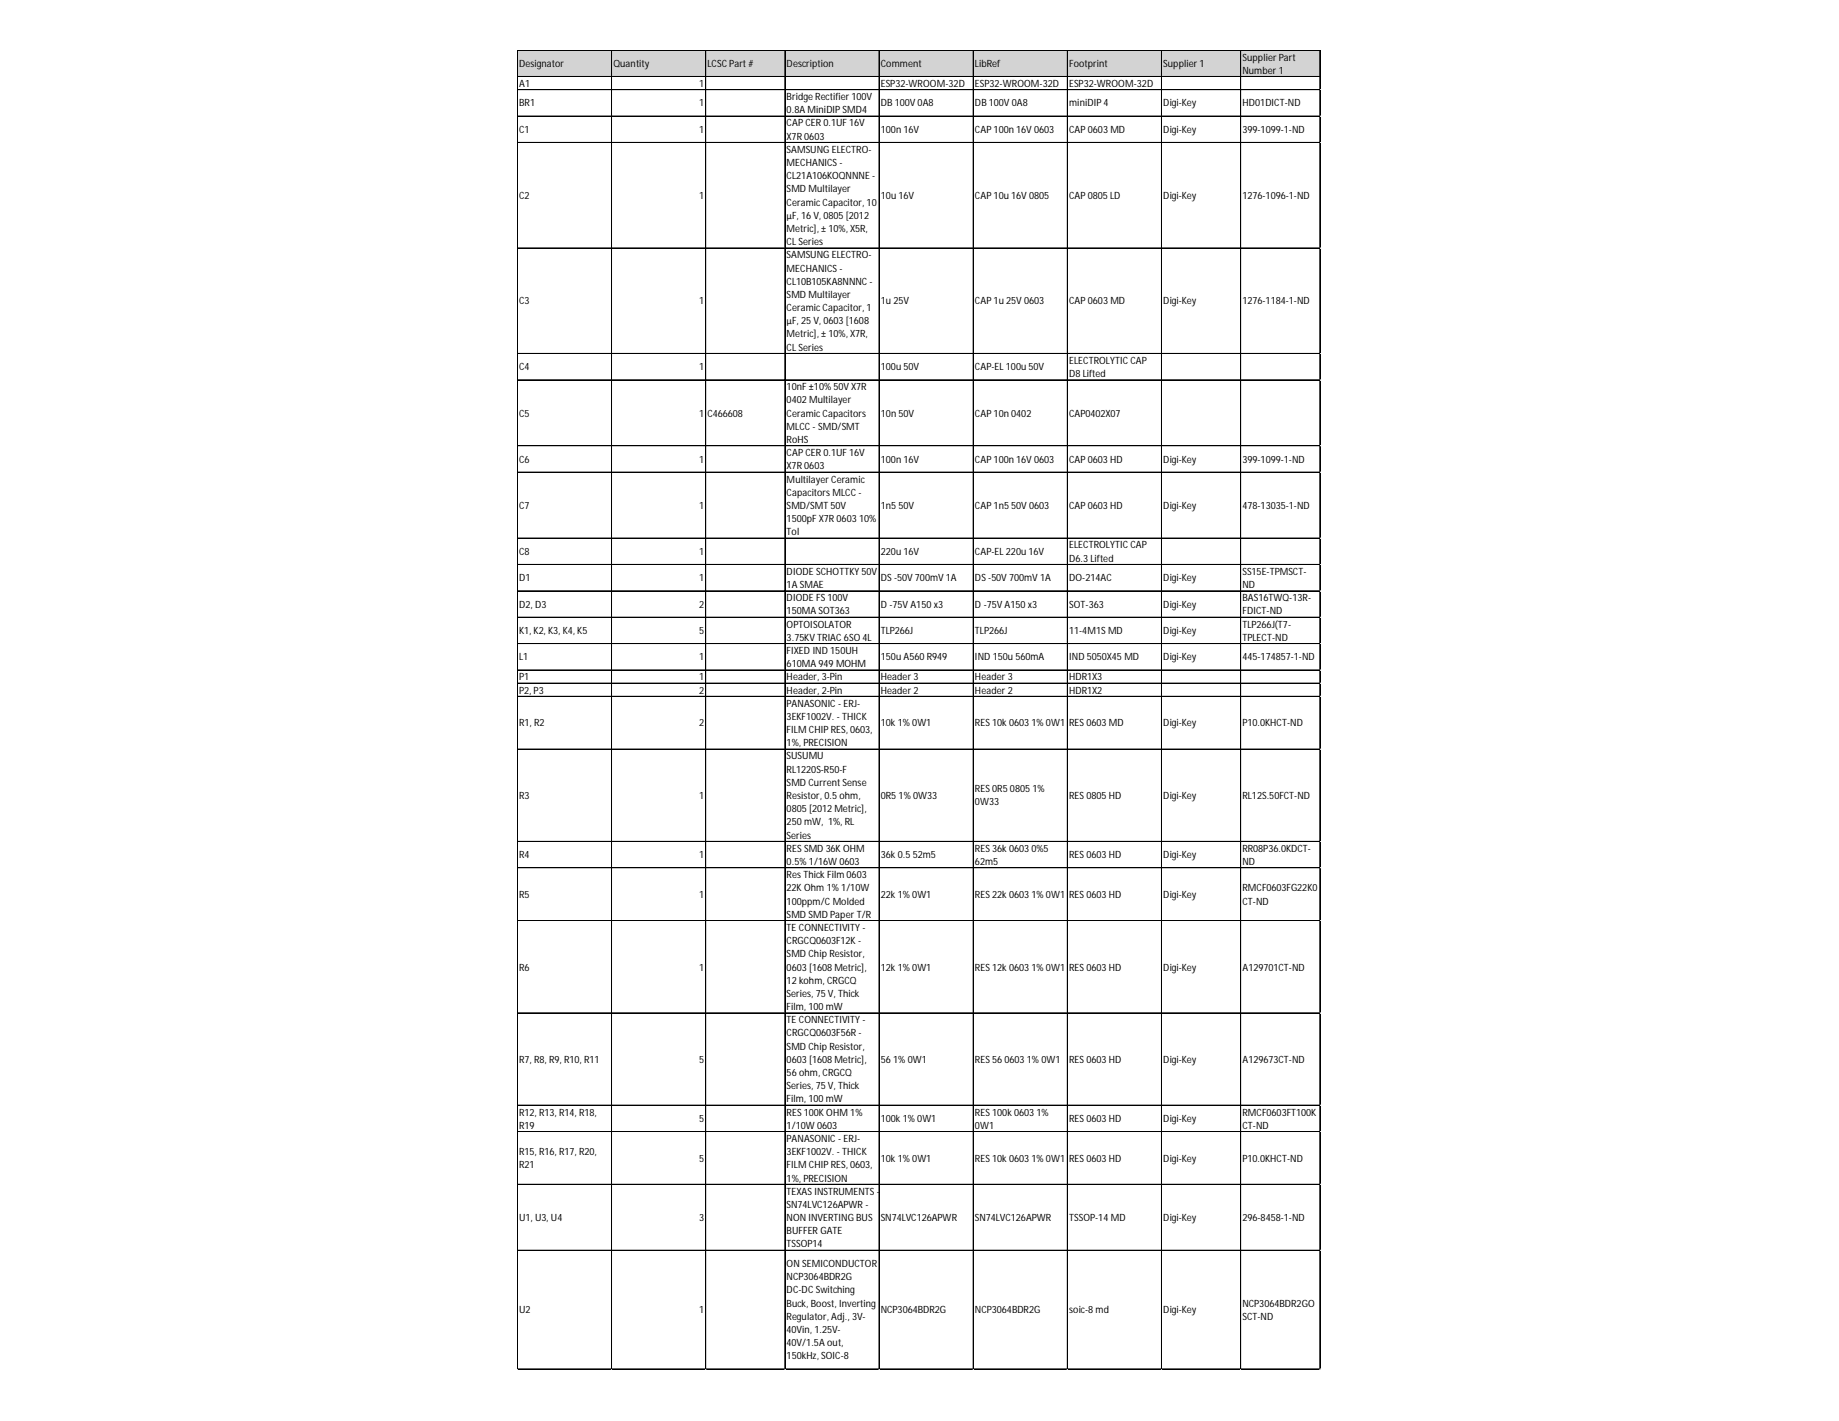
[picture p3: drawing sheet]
<svg xmlns="http://www.w3.org/2000/svg" width="279mm" height="216mm" viewBox="0 0 279 216" stroke-linecap="round" stroke-linejoin="round" font-family="sans-serif">
<defs><g id="words">
<g font-size="1.5">
<text x="78.9" y="10.2">Designator</text>
<text x="93.2" y="10.2">Quantity</text>
<text x="107.5" y="10.2">LCSCPart#</text>
<text x="119.5" y="10.2">Description</text>
<text x="133.8" y="10.2">Comment</text>
<text x="148.1" y="10.2">LibRef</text>
<text x="162.4" y="10.2">Footprint</text>
<text x="176.7" y="10.2">Supplier1</text>
<text x="188.8" y="9.2">SupplierPart</text>
<text x="188.8" y="11.2">Number1</text>
<text x="78.9" y="13.2">A1</text>
<text x="78.9" y="16.2">BR1</text>
<text x="106.2" y="13.2">1</text>
<text x="106.2" y="16.2">1</text>
<text x="119.5" y="15.2">Bridge Rectifier100V</text>
<text x="119.5" y="17.2">0.8A MiniDIPSMD4</text>
<text x="133.8" y="13.2">ESP32-WROOM-32D</text>
<text x="133.8" y="16.2">DB 100V 0A8</text>
<text x="148.1" y="13.2">ESP32-WROOM-32D</text>
<text x="148.1" y="16.2">DB 100V 0A8</text>
<text x="162.4" y="13.2">ESP32-WROOM-32D</text>
<text x="162.4" y="16.2">miniDIP4</text>
<text x="176.7" y="16.2">Digi-Key</text>
<text x="188.8" y="16.2">HD01DICT-ND</text>
<text x="78.9" y="20.2">C1</text>
<text x="106.2" y="20.2">1</text>
<text x="119.5" y="19.2">CAPCER 0.1UF 16V</text>
<text x="119.5" y="21.2">X7R 0603</text>
<text x="119.5" y="23.2">SAMSUNG ELECTRO-</text>
<text x="133.8" y="20.2">100n 16V</text>
<text x="148.1" y="20.2">CAP100n 16V0603</text>
<text x="162.4" y="20.2">CAP0603 MD</text>
<text x="176.7" y="20.2">Digi-Key</text>
<text x="188.8" y="20.2">399-1099-1-ND</text>
<text x="119.5" y="25.2">MECHANICS -</text>
<text x="119.5" y="27.2">CL21A106KOQNNNE -</text>
<text x="119.5" y="29.2">SMD Multilayer</text>
<text x="78.9" y="30.2">C2</text>
<text x="106.2" y="30.2">1</text>
<text x="119.5" y="31.2">CeramicCapacitor, 10</text>
<text x="119.5" y="33.2">µF, 16 V, 0805 [2012</text>
<text x="119.5" y="35.2">Metric], ± 10%, X5R,</text>
<text x="133.8" y="30.2">10u 16V</text>
<text x="148.1" y="30.2">CAP10u 16V0805</text>
<text x="162.4" y="30.2">CAP0805 LD</text>
<text x="176.7" y="30.2">Digi-Key</text>
<text x="188.8" y="30.2">1276-1096-1-ND</text>
<text x="119.5" y="37.2">CLSeries</text>
<text x="119.5" y="39.3">SAMSUNG ELECTRO-</text>
<text x="119.5" y="41.3">MECHANICS -</text>
<text x="78.9" y="46.2">C3</text>
<text x="106.2" y="46.2">1</text>
<text x="119.5" y="43.3">CL10B105KA8NNNC-</text>
<text x="119.5" y="45.3">SMD Multilayer</text>
<text x="119.5" y="47.3">CeramicCapacitor, 1</text>
<text x="133.8" y="46.2">1u 25V</text>
<text x="148.1" y="46.2">CAP1u 25V0603</text>
<text x="162.4" y="46.2">CAP0603 MD</text>
<text x="176.7" y="46.2">Digi-Key</text>
<text x="188.8" y="46.2">1276-1184-1-ND</text>
<text x="119.5" y="49.3">µF, 25 V, 0603 [1608</text>
<text x="119.5" y="51.3">Metric], ± 10%, X7R,</text>
<text x="119.5" y="53.3">CLSeries</text>
<text x="78.9" y="56.2">C4</text>
<text x="106.2" y="56.2">1</text>
<text x="119.5" y="59.3">10nF ±10%50VX7R</text>
<text x="133.8" y="56.2">100u 50V</text>
<text x="148.1" y="56.2">CAP-EL100u 50V</text>
<text x="162.4" y="55.3">ELECTROLYTICCAP</text>
<text x="162.4" y="57.3">D8 Lifted</text>
<text x="78.9" y="63.3">C5</text>
<text x="106.2" y="63.3">1</text>
<text x="107.5" y="63.3">C466608</text>
<text x="119.5" y="61.3">0402 Multilayer</text>
<text x="119.5" y="63.3">CeramicCapacitors</text>
<text x="119.5" y="65.3">MLCC- SMD/SMT</text>
<text x="133.8" y="63.3">10n 50V</text>
<text x="148.1" y="63.3">CAP10n 0402</text>
<text x="162.4" y="63.3">CAP0402X07</text>
<text x="78.9" y="70.3">C6</text>
<text x="106.2" y="70.3">1</text>
<text x="119.5" y="67.3">RoHS</text>
<text x="119.5" y="69.3">CAPCER 0.1UF 16V</text>
<text x="119.5" y="71.3">X7R 0603</text>
<text x="133.8" y="70.3">100n 16V</text>
<text x="148.1" y="70.3">CAP100n 16V0603</text>
<text x="162.4" y="70.3">CAP0603 HD</text>
<text x="176.7" y="70.3">Digi-Key</text>
<text x="188.8" y="70.3">399-1099-1-ND</text>
<text x="78.9" y="77.3">C7</text>
<text x="106.2" y="77.3">1</text>
<text x="119.5" y="73.3">MultilayerCeramic</text>
<text x="119.5" y="75.3">CapacitorsMLCC-</text>
<text x="119.5" y="77.3">SMD/SMT50V</text>
<text x="133.8" y="77.3">1n5 50V</text>
<text x="148.1" y="77.3">CAP1n5 50V0603</text>
<text x="162.4" y="77.3">CAP0603 HD</text>
<text x="176.7" y="77.3">Digi-Key</text>
<text x="188.8" y="77.3">478-13035-1-ND</text>
<text x="119.5" y="79.3">1500pF X7R 0603 10%</text>
<text x="119.5" y="81.3">Tol</text>
<text x="162.4" y="83.3">ELECTROLYTICCAP</text>
<text x="78.9" y="84.3">C8</text>
<text x="78.9" y="88.3">D1</text>
<text x="106.2" y="84.3">1</text>
<text x="106.2" y="88.3">1</text>
<text x="119.5" y="87.3">DIODE SCHOTTKY50V</text>
<text x="119.5" y="89.3">1A SMAE</text>
<text x="133.8" y="84.3">220u 16V</text>
<text x="133.8" y="88.3">DS -50V700mV1A</text>
<text x="148.1" y="84.3">CAP-EL220u 16V</text>
<text x="148.1" y="88.3">DS -50V700mV1A</text>
<text x="162.4" y="85.3">D6.3 Lifted</text>
<text x="162.4" y="88.3">DO-214AC</text>
<text x="176.7" y="88.3">Digi-Key</text>
<text x="188.8" y="87.3">SS15E-TPMSCT-</text>
<text x="188.8" y="89.3">ND</text>
<text x="78.9" y="92.3">D2, D3</text>
<text x="106.2" y="92.3">2</text>
<text x="119.5" y="91.3">DIODE FS 100V</text>
<text x="119.5" y="93.4">150MA SOT363</text>
<text x="119.5" y="95.4">OPTOISOLATOR</text>
<text x="133.8" y="92.3">D -75V A150 x3</text>
<text x="148.1" y="92.3">D -75V A150 x3</text>
<text x="162.4" y="92.3">SOT-363</text>
<text x="176.7" y="92.3">Digi-Key</text>
<text x="188.8" y="91.3">BAS16TWQ-13R-</text>
<text x="188.8" y="93.4">FDICT-ND</text>
<text x="188.8" y="95.4">TLP266J(T7-</text>
<text x="78.9" y="96.3">K1, K2, K3, K4, K5</text>
<text x="78.9" y="100.3">L1</text>
<text x="106.2" y="96.3">5</text>
<text x="106.2" y="100.3">1</text>
<text x="119.5" y="97.4">3.75KVTRIAC6SO 4L</text>
<text x="119.5" y="99.4">FIXED IND 150UH</text>
<text x="119.5" y="101.4">610MA 949 MOHM</text>
<text x="133.8" y="96.3">TLP266J</text>
<text x="133.8" y="100.3">150u A560 R949</text>
<text x="148.1" y="96.3">TLP266J</text>
<text x="148.1" y="100.3">IND 150u 560mA</text>
<text x="162.4" y="96.3">11-4M1S MD</text>
<text x="162.4" y="100.3">IND 5050X45 MD</text>
<text x="176.7" y="96.3">Digi-Key</text>
<text x="176.7" y="100.3">Digi-Key</text>
<text x="188.8" y="97.4">TPLECT-ND</text>
<text x="188.8" y="100.3">445-174857-1-ND</text>
<text x="78.9" y="103.4">P1</text>
<text x="78.9" y="105.4">P2, P3</text>
<text x="106.2" y="103.4">1</text>
<text x="106.2" y="105.4">2</text>
<text x="119.5" y="103.4">Header, 3-Pin</text>
<text x="119.5" y="105.4">Header, 2-Pin</text>
<text x="119.5" y="107.4">PANASONIC- ERJ-</text>
<text x="133.8" y="103.4">Header3</text>
<text x="133.8" y="105.4">Header2</text>
<text x="148.1" y="103.4">Header3</text>
<text x="148.1" y="105.4">Header2</text>
<text x="162.4" y="103.4">HDR1X3</text>
<text x="162.4" y="105.4">HDR1X2</text>
<text x="78.9" y="110.4">R1, R2</text>
<text x="106.2" y="110.4">2</text>
<text x="119.5" y="109.4">3EKF1002V. - THICK</text>
<text x="119.5" y="111.4">FILM CHIPRES, 0603,</text>
<text x="119.5" y="113.4">1%, PRECISION</text>
<text x="133.8" y="110.4">10k 1%0W1</text>
<text x="148.1" y="110.4">RES 10k 0603 1%0W1</text>
<text x="162.4" y="110.4">RES 0603 MD</text>
<text x="176.7" y="110.4">Digi-Key</text>
<text x="188.8" y="110.4">P10.0KHCT-ND</text>
<text x="119.5" y="115.4">SUSUMU</text>
<text x="119.5" y="117.4">RL1220S-R50-F</text>
<text x="119.5" y="119.4">SMD CurrentSense</text>
<text x="78.9" y="121.4">R3</text>
<text x="106.2" y="121.4">1</text>
<text x="119.5" y="121.4">Resistor, 0.5 ohm,</text>
<text x="119.5" y="123.4">0805 [2012 Metric],</text>
<text x="119.5" y="125.4">250 mW, 1%, RL</text>
<text x="133.8" y="121.4">0R5 1%0W33</text>
<text x="148.1" y="120.4">RES 0R5 0805 1%</text>
<text x="148.1" y="122.4">0W33</text>
<text x="162.4" y="121.4">RES 0805 HD</text>
<text x="176.7" y="121.4">Digi-Key</text>
<text x="188.8" y="121.4">RL12S.50FCT-ND</text>
<text x="78.9" y="130.4">R4</text>
<text x="106.2" y="130.4">1</text>
<text x="119.5" y="127.4">Series</text>
<text x="119.5" y="129.4">RES SMD 36KOHM</text>
<text x="119.5" y="131.4">0.5%1/16W0603</text>
<text x="133.8" y="130.4">36k 0.5 52m5</text>
<text x="148.1" y="129.4">RES 36k 0603 0%5</text>
<text x="148.1" y="131.4">62m5</text>
<text x="162.4" y="130.4">RES 0603 HD</text>
<text x="176.7" y="130.4">Digi-Key</text>
<text x="188.8" y="129.4">RR08P36.0KDCT-</text>
<text x="188.8" y="131.4">ND</text>
<text x="78.9" y="136.4">R5</text>
<text x="106.2" y="136.4">1</text>
<text x="119.5" y="133.4">ResThick Film 0603</text>
<text x="119.5" y="135.4">22KOhm 1%1/10W</text>
<text x="119.5" y="137.4">100ppm/CMolded</text>
<text x="133.8" y="136.4">22k 1%0W1</text>
<text x="148.1" y="136.4">RES 22k 0603 1%0W1</text>
<text x="162.4" y="136.4">RES 0603 HD</text>
<text x="176.7" y="136.4">Digi-Key</text>
<text x="188.8" y="135.4">RMCF0603FG22K0</text>
<text x="188.8" y="137.4">CT-ND</text>
<text x="119.5" y="139.4">SMD SMD PaperT/R</text>
<text x="119.5" y="141.4">TE CONNECTIVITY-</text>
<text x="119.5" y="143.4">CRGCQ0603F12K-</text>
<text x="78.9" y="147.5">R6</text>
<text x="106.2" y="147.5">1</text>
<text x="119.5" y="145.5">SMD Chip Resistor,</text>
<text x="119.5" y="147.5">0603 [1608 Metric],</text>
<text x="119.5" y="149.5">12 kohm, CRGCQ</text>
<text x="133.8" y="147.5">12k 1%0W1</text>
<text x="148.1" y="147.5">RES 12k 0603 1%0W1</text>
<text x="162.4" y="147.5">RES 0603 HD</text>
<text x="176.7" y="147.5">Digi-Key</text>
<text x="188.8" y="147.5">A129701CT-ND</text>
<text x="119.5" y="151.5">Series, 75 V, Thick</text>
<text x="119.5" y="153.5">Film, 100 mW</text>
<text x="119.5" y="155.5">TE CONNECTIVITY-</text>
<text x="78.9" y="161.5">R7, R8, R9, R10, R11</text>
<text x="106.2" y="161.5">5</text>
<text x="119.5" y="157.5">CRGCQ0603F56R -</text>
<text x="119.5" y="159.5">SMD Chip Resistor,</text>
<text x="119.5" y="161.5">0603 [1608 Metric],</text>
<text x="133.8" y="161.5">56 1%0W1</text>
<text x="148.1" y="161.5">RES 56 0603 1%0W1</text>
<text x="162.4" y="161.5">RES 0603 HD</text>
<text x="176.7" y="161.5">Digi-Key</text>
<text x="188.8" y="161.5">A129673CT-ND</text>
<text x="119.5" y="163.5">56 ohm, CRGCQ</text>
<text x="119.5" y="165.5">Series, 75 V, Thick</text>
<text x="119.5" y="167.5">Film, 100 mW</text>
<text x="78.9" y="169.5">R12, R13, R14, R18,</text>
<text x="78.9" y="171.5">R19</text>
<text x="106.2" y="170.5">5</text>
<text x="119.5" y="169.5">RES 100KOHM 1%</text>
<text x="119.5" y="171.5">1/10W0603</text>
<text x="119.5" y="173.5">PANASONIC- ERJ-</text>
<text x="133.8" y="170.5">100k 1%0W1</text>
<text x="148.1" y="169.5">RES 100k 0603 1%</text>
<text x="148.1" y="171.5">0W1</text>
<text x="162.4" y="170.5">RES 0603 HD</text>
<text x="176.7" y="170.5">Digi-Key</text>
<text x="188.8" y="169.5">RMCF0603FT100K</text>
<text x="188.8" y="171.5">CT-ND</text>
<text x="78.9" y="175.5">R15, R16, R17, R20,</text>
<text x="78.9" y="177.5">R21</text>
<text x="106.2" y="176.5">5</text>
<text x="119.5" y="175.5">3EKF1002V. - THICK</text>
<text x="119.5" y="177.5">FILM CHIPRES, 0603,</text>
<text x="119.5" y="179.5">1%, PRECISION</text>
<text x="133.8" y="176.5">10k 1%0W1</text>
<text x="148.1" y="176.5">RES 10k 0603 1%0W1</text>
<text x="162.4" y="176.5">RES 0603 HD</text>
<text x="176.7" y="176.5">Digi-Key</text>
<text x="188.8" y="176.5">P10.0KHCT-ND</text>
<text x="78.9" y="185.5">U1, U3, U4</text>
<text x="106.2" y="185.5">3</text>
<text x="119.5" y="181.5">TEXAS INSTRUMENTS -</text>
<text x="119.5" y="183.5">SN74LVC126APWR -</text>
<text x="119.5" y="185.5">NON INVERTING BUS</text>
<text x="133.8" y="185.5">SN74LVC126APWR</text>
<text x="148.1" y="185.5">SN74LVC126APWR</text>
<text x="162.4" y="185.5">TSSOP-14 MD</text>
<text x="176.7" y="185.5">Digi-Key</text>
<text x="188.8" y="185.5">296-8458-1-ND</text>
<text x="119.5" y="187.5">BUFFER GATE</text>
<text x="119.5" y="189.5">TSSOP14</text>
<text x="119.5" y="192.5">ON SEMICONDUCTOR</text>
<text x="119.5" y="194.5">NCP3064BDR2G</text>
<text x="119.5" y="196.5">DC-DCSwitching</text>
<text x="78.9" y="199.6">U2</text>
<text x="106.2" y="199.6">1</text>
<text x="119.5" y="198.5">Buck, Boost, Inverting</text>
<text x="119.5" y="200.5">Regulator, Adj., 3V-</text>
<text x="119.5" y="202.5">40Vin, 1.25V-</text>
<text x="133.8" y="199.6">NCP3064BDR2G</text>
<text x="148.1" y="199.6">NCP3064BDR2G</text>
<text x="162.4" y="199.6">soic-8 md</text>
<text x="176.7" y="199.6">Digi-Key</text>
<text x="188.8" y="198.5">NCP3064BDR2GO</text>
<text x="188.8" y="200.5">SCT-ND</text>
<text x="119.5" y="204.5">40V/1.5A out,</text>
<text x="119.5" y="206.5">150kHz, SOIC-8</text>
</g>
</g></defs>
<path d="M78.6 7.6h122v4.1h-122z" fill="#d3d3d3"/>
<g fill="none" stroke="#000" stroke-width=".15">
<path d="M78.6 7.6v200.5M78.7 7.6h121.9M78.7 11.6h121.9M78.7 11.7h121.9M78.7 13.6h121.9M78.7 13.7h121.9M78.7 17.6h121.9M78.7 17.7h121.9M92.9 7.7v200.4M107.2 7.7v200.4M107.3 7.7v200.4M119.2 7.7v200.4"/>
<path d="M119.3 7.7v200.4M133.5 7.7v200.4M133.6 7.7v200.4M147.9 7.7v200.4M162.2 7.7v200.4M176.5 7.7v200.4M188.5 7.7v200.4M200.5 7.7v200.4M78.7 21.6h121.9M78.7 21.7h121.9M78.7 37.7h121.9M78.7 53.7h121.9"/>
<path d="M78.7 57.7h121.9M78.7 67.7h121.9M78.7 67.8h121.9M78.7 71.7h121.9M78.7 81.7h121.9M78.7 81.8h121.9M78.7 85.8h121.9M78.7 89.8h121.9M78.7 93.8h121.9M78.7 97.8h121.9M78.7 101.8h121.9M78.7 103.8h121.9"/>
<path d="M78.7 105.8h121.9M78.7 113.8h121.9M78.7 127.8h121.9M78.7 127.9h121.9M78.7 131.8h121.9M78.7 131.9h121.9M78.7 139.9h121.9M78.7 153.9h121.9M78.7 167.9h121.9M78.7 171.9h121.9M78.7 172h121.9M78.7 179.9h121.9"/>
<path d="M78.7 180h121.9M78.7 190h121.9M78.7 208h121.9"/>
</g>
<path d="M78.6 208.1h.1" fill="none" stroke="#d4d4d4" stroke-width=".15"/>
<path d="M78.6 208.1h.1z" fill="#d4d4d4"/>
<path d="M92.9 208.1h.1" fill="none" stroke="#d4d4d4" stroke-width=".15"/>
<path d="M92.9 208.1h.1z" fill="#d4d4d4"/>
<path d="M107.2 208.1h.1" fill="none" stroke="#d4d4d4" stroke-width=".15"/>
<path d="M107.2 208.1h.1z" fill="#d4d4d4"/>
<path d="M119.2 208.1h.1" fill="none" stroke="#d4d4d4" stroke-width=".15"/>
<path d="M119.2 208.1h.1z" fill="#d4d4d4"/>
<path d="M133.5 208.1h.1" fill="none" stroke="#d4d4d4" stroke-width=".15"/>
<path d="M133.5 208.1h.1z" fill="#d4d4d4"/>
<path d="M147.9 208.1h.1" fill="none" stroke="#d4d4d4" stroke-width=".15"/>
<path d="M162.2 208.1h.1" fill="none" stroke="#d4d4d4" stroke-width=".15"/>
<path d="M176.5 208.1h.1" fill="none" stroke="#d4d4d4" stroke-width=".15"/>
<path d="M188.5 208.1h.1" fill="none" stroke="#d4d4d4" stroke-width=".15"/>
<path d="M188.5 208.1h.1z" fill="#d4d4d4"/>
<path d="M200.5 208.1h.1" fill="none" stroke="#d4d4d4" stroke-width=".15"/>
<path d="M200.5 208.1h.1z" fill="#d4d4d4"/>
<path d="M200.6 13.6h.1" fill="none" stroke="#d4d4d4" stroke-width=".15"/>
<path d="M200.6 13.6v.1z" fill="#d4d4d4"/>
<path d="M200.6 17.6h.1" fill="none" stroke="#d4d4d4" stroke-width=".15"/>
<path d="M200.6 17.6v.1z" fill="#d4d4d4"/>
<path d="M200.6 21.6h.1" fill="none" stroke="#d4d4d4" stroke-width=".15"/>
<path d="M200.6 21.6v.1z" fill="#d4d4d4"/>
<path d="M200.6 37.7h.1" fill="none" stroke="#d4d4d4" stroke-width=".15"/>
<path d="M200.6 53.7h.1" fill="none" stroke="#d4d4d4" stroke-width=".15"/>
<path d="M200.6 53.7v.1z" fill="#d4d4d4"/>
<path d="M200.6 57.7h.1" fill="none" stroke="#d4d4d4" stroke-width=".15"/>
<path d="M200.6 57.7v.1z" fill="#d4d4d4"/>
<path d="M200.6 67.7h.1" fill="none" stroke="#d4d4d4" stroke-width=".15"/>
<path d="M200.6 67.7v.1z" fill="#d4d4d4"/>
<path d="M200.6 71.7h.1" fill="none" stroke="#d4d4d4" stroke-width=".15"/>
<path d="M200.6 71.7v.1z" fill="#d4d4d4"/>
<path d="M200.6 81.7h.1" fill="none" stroke="#d4d4d4" stroke-width=".15"/>
<path d="M200.6 81.7v.1z" fill="#d4d4d4"/>
<path d="M200.6 85.8h.1" fill="none" stroke="#d4d4d4" stroke-width=".15"/>
<path d="M200.6 89.8h.1" fill="none" stroke="#d4d4d4" stroke-width=".15"/>
<path d="M200.6 93.8h.1" fill="none" stroke="#d4d4d4" stroke-width=".15"/>
<path d="M200.6 97.8h.1" fill="none" stroke="#d4d4d4" stroke-width=".15"/>
<path d="M200.6 101.8h.1" fill="none" stroke="#d4d4d4" stroke-width=".15"/>
<path d="M200.6 101.8v.1z" fill="#d4d4d4"/>
<path d="M200.6 103.8h.1" fill="none" stroke="#d4d4d4" stroke-width=".15"/>
<path d="M200.6 103.8v.1z" fill="#d4d4d4"/>
<path d="M200.6 105.8h.1" fill="none" stroke="#d4d4d4" stroke-width=".15"/>
<path d="M200.6 105.8v.1z" fill="#d4d4d4"/>
<path d="M200.6 113.8h.1" fill="none" stroke="#d4d4d4" stroke-width=".15"/>
<path d="M200.6 113.8v.1z" fill="#d4d4d4"/>
<path d="M200.6 127.8h.1" fill="none" stroke="#d4d4d4" stroke-width=".15"/>
<path d="M200.6 127.8v.1z" fill="#d4d4d4"/>
<path d="M200.6 131.8h.1" fill="none" stroke="#d4d4d4" stroke-width=".15"/>
<path d="M200.6 131.8v.1z" fill="#d4d4d4"/>
<path d="M200.6 139.9h.1" fill="none" stroke="#d4d4d4" stroke-width=".15"/>
<path d="M200.6 153.9h.1" fill="none" stroke="#d4d4d4" stroke-width=".15"/>
<path d="M200.6 153.9v.1z" fill="#d4d4d4"/>
<path d="M200.6 167.9h.1" fill="none" stroke="#d4d4d4" stroke-width=".15"/>
<path d="M200.6 167.9v.1z" fill="#d4d4d4"/>
<path d="M200.6 171.9h.1" fill="none" stroke="#d4d4d4" stroke-width=".15"/>
<path d="M200.6 171.9v.1z" fill="#d4d4d4"/>
<path d="M200.6 179.9h.1" fill="none" stroke="#d4d4d4" stroke-width=".15"/>
<path d="M200.6 179.9v.1z" fill="#d4d4d4"/>
<path d="M200.6 190h.1" fill="none" stroke="#d4d4d4" stroke-width=".15"/>
<path d="M200.6 208h.1" fill="none" stroke="#d4d4d4" stroke-width=".15"/>
<path d="M200.6 208v.1z" fill="#d4d4d4"/>
<use href="#words"/>
</svg>
